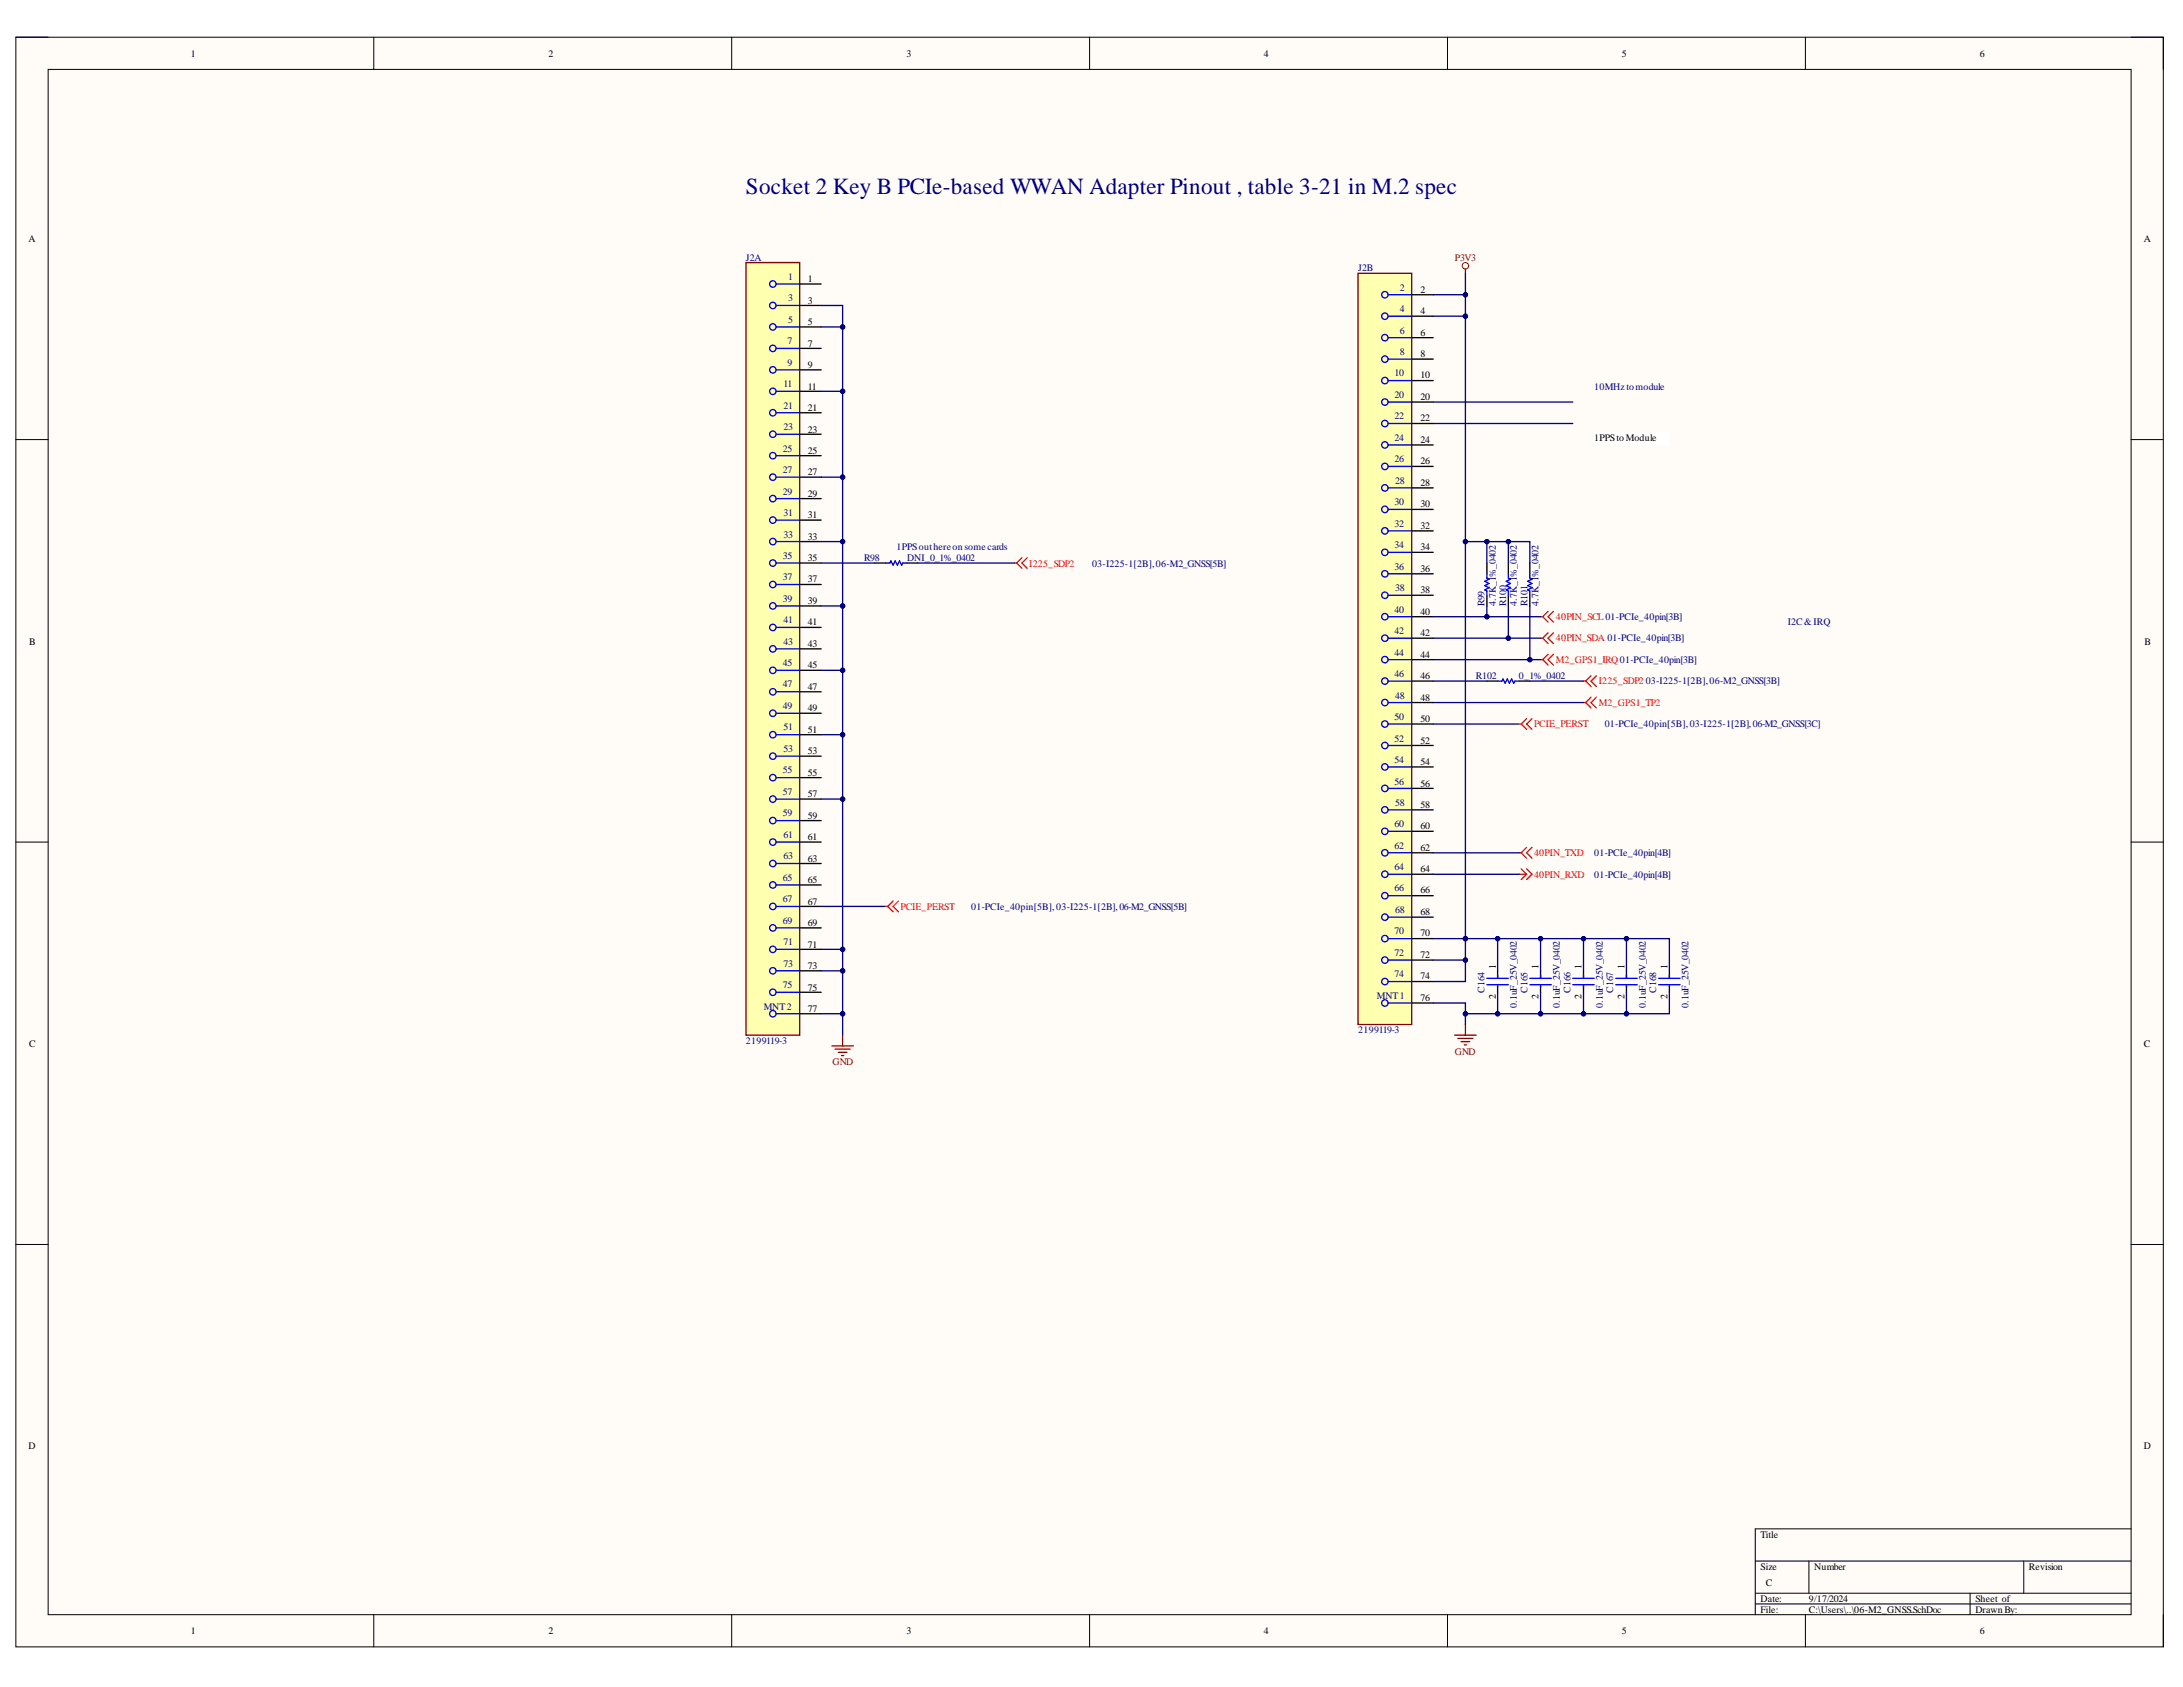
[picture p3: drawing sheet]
<svg xmlns="http://www.w3.org/2000/svg" width="279mm" height="216mm" viewBox="0 0 279 216" stroke-linecap="round" stroke-linejoin="round" font-family="sans-serif">
<defs><g id="words">
<text font-size="3" fill="#000080" x="95.5" y="24.8">Socket 2 Key B PCIe-based WWAN Adapter Pinout , table 3-21 in M.2 spec</text>
<g font-size="1.3">
<text x="24.4" y="7.3">1</text>
<text x="70.2" y="7.3">2</text>
<text x="116" y="7.3">3</text>
<text x="161.8" y="7.3">4</text>
<text x="207.6" y="7.3">5</text>
<text x="253.4" y="7.3">6</text>
<text x="3.6" y="30.9">A</text>
<text x="274.4" y="30.9">A</text>
<text x="103.4" y="36.1">1</text>
<text x="103.4" y="38.9">3</text>
<text x="103.4" y="41.6">5</text>
<text x="181.8" y="37.4">2</text>
<text x="181.8" y="40.2">4</text>
<text x="103.4" y="44.4">7</text>
<text x="103.4" y="47.1">9</text>
<text x="181.8" y="42.9">6</text>
<text x="181.8" y="45.7">8</text>
<text x="103.4" y="49.9">11</text>
<text x="103.4" y="52.6">21</text>
<text x="181.8" y="48.4">10</text>
<text x="181.8" y="51.2">20</text>
<text x="181.8" y="53.9">22</text>
<text x="103.4" y="55.4">23</text>
<text x="103.4" y="58.1">25</text>
<text x="181.8" y="56.7">24</text>
<text x="181.8" y="59.4">26</text>
<text x="204" y="56.5">1PPStoModule</text>
<text x="103.4" y="60.9">27</text>
<text x="103.4" y="63.6">29</text>
<text x="181.8" y="62.2">28</text>
<text x="181.8" y="64.9">30</text>
<text x="103.4" y="66.3">31</text>
<text x="103.4" y="69.1">33</text>
<text x="103.4" y="71.8">35</text>
<text x="181.8" y="67.7">32</text>
<text x="181.8" y="70.4">34</text>
<text x="103.4" y="74.5">37</text>
<text x="103.4" y="77.3">39</text>
<text x="181.8" y="73.2">36</text>
<text x="181.8" y="75.9">38</text>
<text x="3.7" y="82.5">B</text>
<text x="103.4" y="80">41</text>
<text x="103.4" y="82.8">43</text>
<text x="181.8" y="78.7">40</text>
<text x="181.8" y="81.4">42</text>
<text x="274.5" y="82.5">B</text>
<text x="103.4" y="85.5">45</text>
<text x="103.4" y="88.3">47</text>
<text x="181.8" y="84.2">44</text>
<text x="181.8" y="86.9">46</text>
<text x="181.8" y="89.7">48</text>
<text x="103.4" y="91">49</text>
<text x="103.4" y="93.8">51</text>
<text x="181.8" y="92.4">50</text>
<text x="181.8" y="95.2">52</text>
<text x="103.4" y="96.5">53</text>
<text x="103.4" y="99.3">55</text>
<text x="181.8" y="97.9">54</text>
<text x="181.8" y="100.7">56</text>
<text x="103.4" y="102">57</text>
<text x="103.4" y="104.8">59</text>
<text x="103.4" y="107.5">61</text>
<text x="181.8" y="103.4">58</text>
<text x="181.8" y="106.1">60</text>
<text x="103.4" y="110.3">63</text>
<text x="103.4" y="113">65</text>
<text x="181.8" y="108.9">62</text>
<text x="181.8" y="111.6">64</text>
<text x="103.4" y="115.8">67</text>
<text x="103.4" y="118.5">69</text>
<text x="181.8" y="114.3">66</text>
<text x="181.8" y="117.1">68</text>
<text x="181.8" y="119.8">70</text>
<text x="103.4" y="121.3">71</text>
<text x="103.4" y="124">73</text>
<text x="181.8" y="122.6">72</text>
<text x="181.8" y="125.3">74</text>
<text x="191.4" y="124.1" transform="rotate(-90 191.4 124.1)">1</text>
<text x="196.9" y="124.1" transform="rotate(-90 196.9 124.1)">1</text>
<text x="202.4" y="124.1" transform="rotate(-90 202.4 124.1)">1</text>
<text x="207.9" y="124.1" transform="rotate(-90 207.9 124.1)">1</text>
<text x="213.4" y="124.1" transform="rotate(-90 213.4 124.1)">1</text>
<text x="103.4" y="126.8">75</text>
<text x="103.4" y="129.5">77</text>
<text x="181.8" y="128.1">76</text>
<text x="191.4" y="127.9" transform="rotate(-90 191.4 127.9)">2</text>
<text x="196.9" y="127.9" transform="rotate(-90 196.9 127.9)">2</text>
<text x="202.4" y="127.9" transform="rotate(-90 202.4 127.9)">2</text>
<text x="207.9" y="127.9" transform="rotate(-90 207.9 127.9)">2</text>
<text x="213.4" y="127.9" transform="rotate(-90 213.4 127.9)">2</text>
<text x="3.7" y="134">C</text>
<text x="274.4" y="134">C</text>
<text x="3.6" y="185.4">D</text>
<text x="274.4" y="185.4">D</text>
<text x="225.3" y="196.8">Title</text>
<text x="225.3" y="200.9">Size</text>
<text x="226" y="203">C</text>
<text x="232.2" y="200.9">Number</text>
<text x="259.7" y="200.9">Revision</text>
<text x="24.4" y="209.2">1</text>
<text x="70.2" y="209.2">2</text>
<text x="116" y="209.2">3</text>
<text x="161.8" y="209.2">4</text>
<text x="207.6" y="209.2">5</text>
<text x="225.3" y="205">Date:</text>
<text x="225.3" y="206.4">File:</text>
<text x="231.5" y="205">9/17/2024</text>
<text x="231.5" y="206.4">C:\Users\..\06-M2_GNSS.SchDoc</text>
<text x="252.8" y="205">Sheet of</text>
<text x="252.8" y="206.4">DrawnBy:</text>
<text x="253.4" y="209.2">6</text>
</g>
<g font-size="1.3" fill="#000080">
<text x="95.5" y="33.4">J2A</text>
<text x="100.9" y="35.8">1</text>
<text x="173.8" y="34.7">J2B</text>
<text x="100.9" y="38.5">3</text>
<text x="100.9" y="41.3">5</text>
<text x="179.2" y="37.2">2</text>
<text x="179.2" y="40">4</text>
<text x="100.8" y="44">7</text>
<text x="100.8" y="46.8">9</text>
<text x="179.2" y="42.7">6</text>
<text x="179.2" y="45.5">8</text>
<text x="100.3" y="49.5">11</text>
<text x="100.3" y="52.3">21</text>
<text x="178.5" y="48.2">10</text>
<text x="178.5" y="51">20</text>
<text x="178.5" y="53.7">22</text>
<text x="204" y="49.9">10MHztomodule</text>
<text x="100.2" y="57.8">25</text>
<text x="100.3" y="55">23</text>
<text x="178.5" y="56.5">24</text>
<text x="178.5" y="59.2">26</text>
<text x="100.2" y="60.5">27</text>
<text x="100.2" y="63.3">29</text>
<text x="178.5" y="64.7">30</text>
<text x="178.6" y="62">28</text>
<text x="100.2" y="71.5">35</text>
<text x="100.3" y="66">31</text>
<text x="100.3" y="68.8">33</text>
<text x="110.6" y="71.8">R98</text>
<text x="114.7" y="70.4">1PPSouthereonsomecards</text>
<text x="116.1" y="71.8">DNI_0_1%_0402</text>
<text x="178.5" y="67.4">32</text>
<text x="178.5" y="70.1">34</text>
<text x="100.2" y="74.3">37</text>
<text x="100.2" y="77">39</text>
<text x="139.8" y="72.5">03-I225-1[2B],06-M2_GNSS[5B]</text>
<text x="178.5" y="72.9">36</text>
<text x="178.6" y="75.6">38</text>
<text x="190" y="77.6" transform="rotate(-90 190 77.6)">R99</text>
<text x="191.4" y="77.6" transform="rotate(-90 191.4 77.6)">4.7K_1%_0402</text>
<text x="192.8" y="77.6" transform="rotate(-90 192.8 77.6)">R100</text>
<text x="194.1" y="77.6" transform="rotate(-90 194.1 77.6)">4.7K_1%_0402</text>
<text x="195.5" y="77.6" transform="rotate(-90 195.5 77.6)">R101</text>
<text x="196.9" y="77.6" transform="rotate(-90 196.9 77.6)">4.7K_1%_0402</text>
<text x="100.3" y="79.8">41</text>
<text x="100.3" y="82.5">43</text>
<text x="178.5" y="78.4">40</text>
<text x="178.5" y="81.1">42</text>
<text x="178.5" y="83.9">44</text>
<text x="228.8" y="80">I2C&amp;IRQ</text>
<text x="100.2" y="85.3">45</text>
<text x="100.2" y="88">47</text>
<text x="178.5" y="86.6">46</text>
<text x="178.6" y="89.4">48</text>
<text x="188.9" y="86.9">R102</text>
<text x="194.4" y="86.9">0_1%_0402</text>
<text x="210.6" y="87.6">03-I225-1[2B],06-M2_GNSS[3B]</text>
<text x="100.2" y="90.8">49</text>
<text x="100.3" y="93.5">51</text>
<text x="178.5" y="92.1">50</text>
<text x="178.5" y="94.9">52</text>
<text x="205.4" y="93.1">01-PCIe_40pin[5B],03-I225-1[2B],06-M2_GNSS[3C]</text>
<text x="100.2" y="99">55</text>
<text x="100.2" y="101.8">57</text>
<text x="100.3" y="96.3">53</text>
<text x="178.5" y="97.6">54</text>
<text x="178.5" y="100.4">56</text>
<text x="100.2" y="104.5">59</text>
<text x="100.3" y="107.2">61</text>
<text x="178.5" y="105.9">60</text>
<text x="178.6" y="103.1">58</text>
<text x="100.2" y="112.7">65</text>
<text x="100.3" y="110">63</text>
<text x="178.5" y="108.6">62</text>
<text x="178.5" y="111.4">64</text>
<text x="204" y="109.6">01-PCIe_40pin[4B]</text>
<text x="204" y="112.3">01-PCIe_40pin[4B]</text>
<text x="100.2" y="115.4">67</text>
<text x="100.2" y="118.2">69</text>
<text x="124.3" y="116.5">01-PCIe_40pin[5B],03-I225-1[2B],06-M2_GNSS[5B]</text>
<text x="178.5" y="114.1">66</text>
<text x="178.5" y="119.6">70</text>
<text x="178.6" y="116.9">68</text>
<text x="100.3" y="120.9">71</text>
<text x="100.3" y="123.7">73</text>
<text x="178.5" y="122.4">72</text>
<text x="178.5" y="125.1">74</text>
<text x="97.7" y="129.2">MNT2</text>
<text x="100.2" y="126.4">75</text>
<text x="176.2" y="127.9">MNT1</text>
<text x="190" y="127" transform="rotate(-90 190 127)">C164</text>
<text x="194.1" y="129" transform="rotate(-90 194.1 129)">0.1uF_25V_0402</text>
<text x="195.5" y="127" transform="rotate(-90 195.5 127)">C165</text>
<text x="199.6" y="129" transform="rotate(-90 199.6 129)">0.1uF_25V_0402</text>
<text x="201" y="127" transform="rotate(-90 201 127)">C166</text>
<text x="205.1" y="129" transform="rotate(-90 205.1 129)">0.1uF_25V_0402</text>
<text x="206.5" y="127" transform="rotate(-90 206.5 127)">C167</text>
<text x="210.6" y="129" transform="rotate(-90 210.6 129)">0.1uF_25V_0402</text>
<text x="212" y="127" transform="rotate(-90 212 127)">C168</text>
<text x="216.1" y="129" transform="rotate(-90 216.1 129)">0.1uF_25V_0402</text>
<text x="95.5" y="133.6">2199119-3</text>
<text x="173.8" y="132.3">2199119-3</text>
</g>
<g font-size="1.3" fill="#800000">
<text x="186.2" y="33.4">P3V3</text>
<text x="106.5" y="136.3">GND</text>
<text x="186.2" y="135">GND</text>
</g>
<g font-size="1.3" fill="#f00">
<text x="131.7" y="72.5">I225_SDP2</text>
<text x="199.1" y="79.4">40PIN_SCL01-PCIe_40pin[3B]</text>
<text x="199.1" y="82.1">40PIN_SDA 01-PCIe_40pin[3B]</text>
<text x="199.1" y="84.9">M2_GPS1_IRQ01-PCIe_40pin[3B]</text>
<text x="204.6" y="87.6">I225_SDP2</text>
<text x="196.3" y="93.1">PCIE_PERST</text>
<text x="204.6" y="90.3">M2_GPS1_TP2</text>
<text x="196.3" y="109.6">40PIN_TXD</text>
<text x="196.3" y="112.3">40PIN_RXD</text>
<text x="115.3" y="116.5">PCIE_PERST</text>
</g>
</g></defs>
<path d="M2 4.8h274.9v206h-274.9z" fill-rule="evenodd" fill="#fffcf8"/>
<path d="M2 4.8h274.9v206h-274.9z" fill="none" stroke="#000" stroke-width=".13"/>
<path d="M6.2 8.9h266.6v197.7h-266.6z" fill-rule="evenodd" fill="#fffcf8"/>
<g fill="none" stroke="#000" stroke-width=".13">
<path d="M2 4.8h4.2M6.2 8.9h266.6v197.7h-266.6zM47.8 4.8v4.1M93.6 4.8v4.1M139.5 4.8v4.1M185.3 4.8v4.1M231.1 4.8v4.1M272.8 4.8h4.1v4.1M2 56.3h4.2M272.8 56.3h4.1M2 107.8h4.2M272.8 107.8h4.1"/>
<path d="M2 159.3h4.2M272.8 159.3h4.1M224.7 199.8h48.1M231.5 199.8v4.1M259 199.8v4.1M272.8 195.7h-48.1v10.9M47.8 206.6v4.2M93.6 206.6v4.2M139.5 206.6v4.2M185.3 206.6v4.2M224.7 203.9h48.1M224.7 205.3h48.1"/>
<path d="M231.1 206.6v4.2M252.1 203.9v2.7M276.9 206.6v4.2"/>
</g>
<path d="M187.6 34.4v.6M106.5 133.9h2.7M106.9 134.3h1.9M107.3 134.7h1.1M107.7 135.1h.3M107.8 132.5v1.4M186.2 132.5h2.7M186.6 132.9h1.9M187 133.3h1.1M187.4 133.7h.3M187.6 131.1v1.4" fill="none" stroke="#800000" stroke-width=".17"/>
<circle cx="187.6" cy="34" r=".41" fill="none" stroke="#800000" stroke-width=".13"/>
<g fill="none" stroke="#f00" stroke-width=".17">
<path d="M129.8 72.1h.3M130.1 72.1l.7 .6M130.8 71.4l-.7 .7M131.5 71.4l-.7 .7 .7 .6M197.2 78.9h.2M197.4 78.9l.7 .7M198.1 78.2l-.7 .7M198.8 78.2l-.7 .7 .7 .7M197.2 81.7h.2M197.2 84.4h.2M197.4 84.4l.7 .7M197.4 81.7l.7 .7"/>
<path d="M198.1 81l-.7 .7M198.1 83.7l-.7 .7M198.8 83.7l-.7 .7 .7 .7M198.8 81l-.7 .7 .7 .7M202.7 89.9h.2M202.9 89.9l.7 .7M203.6 89.2l-.7 .7M204.3 89.2l-.7 .7 .7 .7M194.4 109.1h.3M194.4 111.9h1M194.7 109.1l.7 .7M194.7 111.2l.7 .7"/>
<path d="M195.4 108.5l-.7 .6M195.4 111.9l-.7 .7M195.4 111.2l.7 .7-.7 .7M196.1 108.5l-.7 .6 .7 .7"/>
</g>
<path d="M95.5 33.6h6.8v98.9h-6.8z" fill-rule="evenodd" fill="#ffffb0"/>
<path d="M95.5 33.6h6.8v98.9h-6.8z" fill="none" stroke="#800000" stroke-width=".17"/>
<g fill="none" stroke="#00f" stroke-width=".17">
<path d="M99.3 36.3h3M99.3 39.1h3M99.3 41.8h3M99.3 44.6h3M99.3 47.3h3M99.3 50.1h3M99.3 52.8h3M99.3 55.6h3M99.3 58.3h3M99.3 61.1h3M99.3 63.8h3M99.3 66.6h3"/>
<path d="M99.3 69.3h3M99.3 72.1h3M99.3 74.8h3M99.3 77.5h3M99.3 80.3h3M99.3 83h3M99.3 85.8h3M99.3 88.5h3M99.3 91.3h3M99.3 94h3M99.3 96.8h3M99.3 99.5h3"/>
<path d="M99.3 102.3h3M99.3 105h3M99.3 107.8h3M99.3 110.5h3M99.3 113.3h3M99.3 116h3M99.3 118.8h3M99.3 121.5h3M99.3 124.2h3M99.3 127h3M99.3 129.7h3"/>
<circle cx="98.9" cy="36.3" r=".41"/>
<circle cx="98.9" cy="39.1" r=".41"/>
<circle cx="98.9" cy="50.1" r=".41"/>
<circle cx="98.9" cy="44.6" r=".41"/>
<circle cx="98.9" cy="41.8" r=".41"/>
<circle cx="98.9" cy="47.3" r=".41"/>
<circle cx="98.9" cy="52.8" r=".41"/>
<circle cx="98.9" cy="58.3" r=".41"/>
<circle cx="98.9" cy="55.6" r=".41"/>
<circle cx="98.9" cy="69.3" r=".41"/>
<circle cx="98.9" cy="72.1" r=".41"/>
<circle cx="98.9" cy="74.8" r=".41"/>
<circle cx="98.9" cy="77.5" r=".41"/>
<circle cx="98.9" cy="61.1" r=".41"/>
<circle cx="98.9" cy="66.6" r=".41"/>
<circle cx="98.9" cy="63.8" r=".41"/>
<circle cx="98.9" cy="83" r=".41"/>
<circle cx="98.9" cy="88.5" r=".41"/>
<circle cx="98.9" cy="94" r=".41"/>
<circle cx="98.9" cy="80.3" r=".41"/>
<circle cx="98.9" cy="85.8" r=".41"/>
<circle cx="98.9" cy="91.3" r=".41"/>
<circle cx="98.9" cy="96.8" r=".41"/>
<circle cx="98.9" cy="99.5" r=".41"/>
<circle cx="98.9" cy="107.8" r=".41"/>
<circle cx="98.9" cy="116" r=".41"/>
<circle cx="98.9" cy="110.5" r=".41"/>
<circle cx="98.9" cy="118.8" r=".41"/>
<circle cx="98.9" cy="113.3" r=".41"/>
<circle cx="98.9" cy="105" r=".41"/>
<circle cx="98.9" cy="102.3" r=".41"/>
<circle cx="98.9" cy="121.5" r=".41"/>
<circle cx="98.9" cy="127" r=".41"/>
<circle cx="98.9" cy="124.2" r=".41"/>
<circle cx="98.9" cy="129.7" r=".41"/>
</g>
<g fill="none" stroke="#000" stroke-width=".17">
<path d="M102.3 36.3h2.8M102.3 39.1h2.8M102.3 41.8h2.8M102.3 44.6h2.8M102.3 47.3h2.8M102.3 50.1h2.8M102.3 52.8h2.8M102.3 55.6h2.8M102.3 58.3h2.8M102.3 61.1h2.8M102.3 63.8h2.8M102.3 66.6h2.8"/>
<path d="M102.3 69.3h2.8M102.3 72.1h2.8M102.3 74.8h2.8M102.3 77.5h2.8M102.3 80.3h2.8M102.3 83h2.8M102.3 85.8h2.8M102.3 88.5h2.8M102.3 91.3h2.8M102.3 94h2.8M102.3 96.8h2.8M102.3 99.5h2.8"/>
<path d="M102.3 102.3h2.8M102.3 105h2.8M102.3 107.8h2.8M102.3 110.5h2.8M102.3 113.3h2.8M102.3 116h2.8M102.3 118.8h2.8M102.3 121.5h2.8M102.3 124.2h2.8M102.3 127h2.8M102.3 129.7h2.8"/>
</g>
<path d="M173.8 35h6.9v96.1h-6.9z" fill-rule="evenodd" fill="#ffffb0"/>
<path d="M173.8 35h6.9v96.1h-6.9z" fill="none" stroke="#800000" stroke-width=".17"/>
<g fill="none" stroke="#00f" stroke-width=".17">
<path d="M177.7 37.7h3M177.7 40.5h3M177.7 43.2h3M177.7 46h3M177.7 48.7h3M177.7 51.5h3M177.7 54.2h3M177.7 56.9h3M177.7 59.7h3M177.7 62.4h3M177.7 65.2h3M177.7 67.9h3"/>
<path d="M177.7 70.7h3M177.7 73.4h3M177.7 76.2h3M177.7 78.9h3M177.7 81.7h3M177.7 84.4h3M177.7 87.2h3M177.7 89.9h3M177.7 92.7h3M177.7 95.4h3M177.7 98.2h3M177.7 100.9h3"/>
<path d="M177.7 103.6h3M177.7 106.4h3M177.7 109.1h3M177.7 111.9h3M177.7 114.6h3M177.7 117.4h3M177.7 120.1h3M177.7 122.9h3M177.7 125.6h3M177.7 128.4h3"/>
<circle cx="177.2" cy="37.7" r=".41"/>
<circle cx="177.2" cy="43.2" r=".41"/>
<circle cx="177.2" cy="48.7" r=".41"/>
<circle cx="177.2" cy="59.7" r=".41"/>
<circle cx="177.2" cy="54.2" r=".41"/>
<circle cx="177.2" cy="46" r=".41"/>
<circle cx="177.2" cy="40.5" r=".41"/>
<circle cx="177.2" cy="56.9" r=".41"/>
<circle cx="177.2" cy="51.5" r=".41"/>
<circle cx="177.2" cy="76.2" r=".41"/>
<circle cx="177.2" cy="70.7" r=".41"/>
<circle cx="177.2" cy="62.4" r=".41"/>
<circle cx="177.2" cy="78.9" r=".41"/>
<circle cx="177.2" cy="67.9" r=".41"/>
<circle cx="177.2" cy="73.4" r=".41"/>
<circle cx="177.3" cy="65.2" r=".41"/>
<circle cx="177.2" cy="81.7" r=".41"/>
<circle cx="177.2" cy="87.2" r=".41"/>
<circle cx="177.2" cy="98.2" r=".41"/>
<circle cx="177.2" cy="92.7" r=".41"/>
<circle cx="177.2" cy="84.4" r=".41"/>
<circle cx="177.2" cy="95.4" r=".41"/>
<circle cx="177.2" cy="89.9" r=".41"/>
<circle cx="177.2" cy="109.1" r=".41"/>
<circle cx="177.2" cy="114.6" r=".41"/>
<circle cx="177.2" cy="100.9" r=".41"/>
<circle cx="177.2" cy="111.9" r=".41"/>
<circle cx="177.2" cy="117.4" r=".41"/>
<circle cx="177.3" cy="103.6" r=".41"/>
<circle cx="177.3" cy="106.4" r=".41"/>
<circle cx="177.2" cy="125.6" r=".41"/>
<circle cx="177.2" cy="120.1" r=".41"/>
<circle cx="177.2" cy="122.9" r=".41"/>
<circle cx="177.2" cy="128.4" r=".41"/>
</g>
<g fill="none" stroke="#000" stroke-width=".17">
<path d="M180.7 37.7h2.7M180.7 40.5h2.7M180.7 43.2h2.7M180.7 46h2.7M180.7 48.7h2.7M180.7 51.5h2.7M180.7 54.2h2.7M180.7 56.9h2.7M180.7 59.7h2.7M180.7 62.4h2.7M180.7 65.2h2.7M180.7 67.9h2.7"/>
<path d="M180.7 70.7h2.7M180.7 73.4h2.7M180.7 76.2h2.7M180.7 78.9h2.7M180.7 81.7h2.7M180.7 84.4h2.7M180.7 87.2h2.7M180.7 89.9h2.7M180.7 92.7h2.7M180.7 95.4h2.7M180.7 98.2h2.7M180.7 100.9h2.7"/>
<path d="M180.7 103.6h2.7M180.7 106.4h2.7M180.7 109.1h2.7M180.7 111.9h2.7M180.7 114.6h2.7M180.7 117.4h2.7M180.7 120.1h2.7M180.7 122.9h2.7M180.7 125.6h2.7M180.7 128.4h2.7"/>
</g>
<path d="M204 55.3h9.6v1.6h-9.6z" fill-rule="evenodd" fill="#fff"/>
<path d="M204 55.3h9.6v1.6h-9.6z" fill="none" stroke="#fff" stroke-width=".13"/>
<g fill="none" stroke="#000" stroke-width=".17">
<path d="M112 72.1h1.3M116.1 72.1h1.4M190.3 72.1v1.3M190.3 76.2v1.4M193.1 72.1v1.3M193.1 76.2v1.4M195.8 72.1v1.3M195.8 76.2v1.4M190.3 87.2h1.4M194.4 87.2h1.4M191.7 124.2v1M191.7 126.2v.8"/>
<path d="M197.2 124.2v1M197.2 126.2v.8M202.7 124.2v1M202.7 126.2v.8M208.2 124.2v1M208.2 126.2v.8M213.7 124.2v1M213.7 126.2v.8"/>
</g>
<g fill="none" stroke="#00f" stroke-width=".17">
<path d="M113.3 72.1h.6l.1-.3 .3 .5 .3-.5 .3 .5 .2-.5 .3 .5 .1-.2h.6M190.3 73.4v.6l.3 .1-.6 .3 .6 .3-.6 .2 .6 .3-.6 .3 .3 .1v.6M193.1 73.4v.6l.2 .1-.5 .3 .5 .3-.5 .2 .5 .3-.5 .3 .3 .1v.6M195.8 73.4v.6l.3 .1-.6 .3 .6 .3-.6 .2 .6 .3-.6 .3 .3 .1v.6M191.7 87.2h.5l.2-.3 .2 .5 .3-.5 .3 .5 .3-.5 .2 .5 .2-.2h.5M190.3 125.2h2.8M190.3 126h2.8M191.7 124.8v.4M191.7 126.2v.1M195.8 125.2h2.7M195.8 126h2.7M197.2 124.8v.4"/>
<path d="M197.2 126.2v.1M201.3 125.2h2.7M201.3 126h2.7M202.7 124.8v.4M202.7 126.2v.1M206.8 125.2h2.7M206.8 126h2.7M208.2 124.8v.4M208.2 126.2v.1M212.3 125.2h2.7M212.3 126h2.7M213.7 124.8v.4"/>
<path d="M213.7 126.2v.1"/>
</g>
<path d="M202.7 87.2h.2M202.9 87.2l.7 .7M203.6 86.5l-.7 .7M204.3 86.5l-.7 .7 .7 .7" fill="none" stroke="#f00" stroke-width=".17"/>
<path d="M105.1 41.8h2.7" fill="none" stroke="#000080" stroke-width=".17"/>
<circle cx="107.8" cy="41.8" r=".28" fill="#000080"/>
<circle cx="107.8" cy="41.8" r=".28" fill="none" stroke="#000080" stroke-width=".13"/>
<path d="M105.1 50.1h2.7" fill="none" stroke="#000080" stroke-width=".17"/>
<circle cx="107.8" cy="50.1" r=".28" fill="#000080"/>
<circle cx="107.8" cy="50.1" r=".28" fill="none" stroke="#000080" stroke-width=".13"/>
<path d="M105.1 61.1h2.7" fill="none" stroke="#000080" stroke-width=".17"/>
<circle cx="107.8" cy="61.1" r=".27" fill="#000080"/>
<circle cx="107.8" cy="61.1" r=".27" fill="none" stroke="#000080" stroke-width=".13"/>
<path d="M105.1 69.3h2.7" fill="none" stroke="#000080" stroke-width=".17"/>
<circle cx="107.8" cy="69.3" r=".27" fill="#000080"/>
<circle cx="107.8" cy="69.3" r=".27" fill="none" stroke="#000080" stroke-width=".13"/>
<path d="M105.1 77.5h2.7" fill="none" stroke="#000080" stroke-width=".17"/>
<circle cx="107.8" cy="77.5" r=".28" fill="#000080"/>
<circle cx="107.8" cy="77.5" r=".28" fill="none" stroke="#000080" stroke-width=".13"/>
<path d="M105.1 85.8h2.7" fill="none" stroke="#000080" stroke-width=".17"/>
<circle cx="107.8" cy="85.8" r=".28" fill="#000080"/>
<circle cx="107.8" cy="85.8" r=".28" fill="none" stroke="#000080" stroke-width=".13"/>
<path d="M105.1 94h2.7" fill="none" stroke="#000080" stroke-width=".17"/>
<circle cx="107.8" cy="94" r=".27" fill="#000080"/>
<circle cx="107.8" cy="94" r=".27" fill="none" stroke="#000080" stroke-width=".13"/>
<path d="M105.1 102.3h2.7" fill="none" stroke="#000080" stroke-width=".17"/>
<circle cx="107.8" cy="102.3" r=".27" fill="#000080"/>
<circle cx="107.8" cy="102.3" r=".27" fill="none" stroke="#000080" stroke-width=".13"/>
<path d="M105.1 121.5h2.7" fill="none" stroke="#000080" stroke-width=".17"/>
<circle cx="107.8" cy="121.5" r=".28" fill="#000080"/>
<circle cx="107.8" cy="121.5" r=".28" fill="none" stroke="#000080" stroke-width=".13"/>
<path d="M105.1 124.2h2.7" fill="none" stroke="#000080" stroke-width=".17"/>
<circle cx="107.8" cy="124.2" r=".28" fill="#000080"/>
<circle cx="107.8" cy="124.2" r=".28" fill="none" stroke="#000080" stroke-width=".13"/>
<path d="M187.6 35v2.7h-4.2" fill="none" stroke="#000080" stroke-width=".17"/>
<circle cx="187.6" cy="37.7" r=".27" fill="#000080"/>
<circle cx="187.6" cy="37.7" r=".27" fill="none" stroke="#000080" stroke-width=".13"/>
<path d="M187.6 37.7v2.8h-4.2" fill="none" stroke="#000080" stroke-width=".17"/>
<circle cx="187.6" cy="40.5" r=".27" fill="#000080"/>
<circle cx="187.6" cy="40.5" r=".27" fill="none" stroke="#000080" stroke-width=".13"/>
<circle cx="187.6" cy="37.7" r=".27" fill="#000080"/>
<circle cx="187.6" cy="37.7" r=".27" fill="none" stroke="#000080" stroke-width=".13"/>
<path d="M187.6 120.1v2.8h-4.2" fill="none" stroke="#000080" stroke-width=".17"/>
<circle cx="187.6" cy="122.9" r=".27" fill="#000080"/>
<circle cx="187.6" cy="122.9" r=".27" fill="none" stroke="#000080" stroke-width=".13"/>
<circle cx="187.6" cy="120.1" r=".27" fill="#000080"/>
<circle cx="187.6" cy="120.1" r=".27" fill="none" stroke="#000080" stroke-width=".13"/>
<path d="M187.6 122.9v2.7h-4.2" fill="none" stroke="#000080" stroke-width=".17"/>
<circle cx="187.6" cy="122.9" r=".27" fill="#000080"/>
<circle cx="187.6" cy="122.9" r=".27" fill="none" stroke="#000080" stroke-width=".13"/>
<path d="M105.1 129.7h2.7" fill="none" stroke="#000080" stroke-width=".17"/>
<circle cx="107.8" cy="129.7" r=".28" fill="#000080"/>
<circle cx="107.8" cy="129.7" r=".28" fill="none" stroke="#000080" stroke-width=".13"/>
<path d="M105.1 72.1h6.9M117.5 72.1h12.3M187.6 69.3h2.7v2.8M183.4 87.2h6.9M183.4 92.7h11M183.4 89.9h19.3M195.8 87.2h6.9M105.1 116h8.2M183.4 109.1h11M183.4 111.9h11" fill="none" stroke="#000080" stroke-width=".17"/>
<circle cx="190.3" cy="69.3" r=".27" fill="#000080"/>
<circle cx="190.3" cy="69.3" r=".27" fill="none" stroke="#000080" stroke-width=".13"/>
<circle cx="187.6" cy="69.3" r=".27" fill="#000080"/>
<circle cx="187.6" cy="69.3" r=".27" fill="none" stroke="#000080" stroke-width=".13"/>
<path d="M190.3 69.3h2.8v2.8" fill="none" stroke="#000080" stroke-width=".17"/>
<circle cx="190.3" cy="69.3" r=".27" fill="#000080"/>
<circle cx="190.3" cy="69.3" r=".27" fill="none" stroke="#000080" stroke-width=".13"/>
<circle cx="193.1" cy="69.3" r=".27" fill="#000080"/>
<circle cx="193.1" cy="69.3" r=".27" fill="none" stroke="#000080" stroke-width=".13"/>
<path d="M193.1 69.3h2.7v2.8" fill="none" stroke="#000080" stroke-width=".17"/>
<circle cx="193.1" cy="69.3" r=".27" fill="#000080"/>
<circle cx="193.1" cy="69.3" r=".27" fill="none" stroke="#000080" stroke-width=".13"/>
<path d="M195.8 77.6v6.8" fill="none" stroke="#000080" stroke-width=".17"/>
<circle cx="195.8" cy="84.4" r=".27" fill="#000080"/>
<circle cx="195.8" cy="84.4" r=".27" fill="none" stroke="#000080" stroke-width=".13"/>
<path d="M193.1 77.6v4.1" fill="none" stroke="#000080" stroke-width=".17"/>
<circle cx="193.1" cy="81.7" r=".27" fill="#000080"/>
<circle cx="193.1" cy="81.7" r=".27" fill="none" stroke="#000080" stroke-width=".13"/>
<path d="M190.3 77.6v1.3" fill="none" stroke="#000080" stroke-width=".17"/>
<circle cx="190.3" cy="78.9" r=".27" fill="#000080"/>
<circle cx="190.3" cy="78.9" r=".27" fill="none" stroke="#000080" stroke-width=".13"/>
<path d="M187.6 120.1h4.1v4.1" fill="none" stroke="#000080" stroke-width=".17"/>
<circle cx="187.6" cy="120.1" r=".27" fill="#000080"/>
<circle cx="187.6" cy="120.1" r=".27" fill="none" stroke="#000080" stroke-width=".13"/>
<circle cx="191.7" cy="120.1" r=".27" fill="#000080"/>
<circle cx="191.7" cy="120.1" r=".27" fill="none" stroke="#000080" stroke-width=".13"/>
<path d="M191.7 120.1h5.5v4.1" fill="none" stroke="#000080" stroke-width=".17"/>
<circle cx="191.7" cy="120.1" r=".27" fill="#000080"/>
<circle cx="191.7" cy="120.1" r=".27" fill="none" stroke="#000080" stroke-width=".13"/>
<circle cx="197.2" cy="120.1" r=".27" fill="#000080"/>
<circle cx="197.2" cy="120.1" r=".27" fill="none" stroke="#000080" stroke-width=".13"/>
<path d="M197.2 120.1h5.5v4.1" fill="none" stroke="#000080" stroke-width=".17"/>
<circle cx="197.2" cy="120.1" r=".27" fill="#000080"/>
<circle cx="197.2" cy="120.1" r=".27" fill="none" stroke="#000080" stroke-width=".13"/>
<circle cx="202.7" cy="120.1" r=".27" fill="#000080"/>
<circle cx="202.7" cy="120.1" r=".27" fill="none" stroke="#000080" stroke-width=".13"/>
<path d="M202.7 120.1h5.5v4.1" fill="none" stroke="#000080" stroke-width=".17"/>
<circle cx="202.7" cy="120.1" r=".27" fill="#000080"/>
<circle cx="202.7" cy="120.1" r=".27" fill="none" stroke="#000080" stroke-width=".13"/>
<circle cx="208.2" cy="120.1" r=".27" fill="#000080"/>
<circle cx="208.2" cy="120.1" r=".27" fill="none" stroke="#000080" stroke-width=".13"/>
<path d="M208.2 120.1h5.5v4.1" fill="none" stroke="#000080" stroke-width=".17"/>
<circle cx="208.2" cy="120.1" r=".27" fill="#000080"/>
<circle cx="208.2" cy="120.1" r=".27" fill="none" stroke="#000080" stroke-width=".13"/>
<path d="M191.7 127v2.7h-4.1" fill="none" stroke="#000080" stroke-width=".17"/>
<circle cx="191.7" cy="129.7" r=".27" fill="#000080"/>
<circle cx="191.7" cy="129.7" r=".27" fill="none" stroke="#000080" stroke-width=".13"/>
<circle cx="187.6" cy="129.7" r=".27" fill="#000080"/>
<circle cx="187.6" cy="129.7" r=".27" fill="none" stroke="#000080" stroke-width=".13"/>
<path d="M197.2 127v2.7h-5.5" fill="none" stroke="#000080" stroke-width=".17"/>
<circle cx="197.2" cy="129.7" r=".27" fill="#000080"/>
<circle cx="197.2" cy="129.7" r=".27" fill="none" stroke="#000080" stroke-width=".13"/>
<circle cx="191.7" cy="129.7" r=".27" fill="#000080"/>
<circle cx="191.7" cy="129.7" r=".27" fill="none" stroke="#000080" stroke-width=".13"/>
<path d="M202.7 127v2.7" fill="none" stroke="#000080" stroke-width=".17"/>
<circle cx="202.7" cy="129.7" r=".27" fill="#000080"/>
<circle cx="202.7" cy="129.7" r=".27" fill="none" stroke="#000080" stroke-width=".13"/>
<path d="M208.2 127v2.7" fill="none" stroke="#000080" stroke-width=".17"/>
<circle cx="208.2" cy="129.7" r=".27" fill="#000080"/>
<circle cx="208.2" cy="129.7" r=".27" fill="none" stroke="#000080" stroke-width=".13"/>
<path d="M183.4 51.5h17.9M183.4 54.2h17.9M183.4 128.4h4.2v2.7" fill="none" stroke="#000080" stroke-width=".17"/>
<circle cx="187.6" cy="129.7" r=".27" fill="#000080"/>
<circle cx="187.6" cy="129.7" r=".27" fill="none" stroke="#000080" stroke-width=".13"/>
<path d="M187.6 40.5v79.6h-4.2" fill="none" stroke="#000080" stroke-width=".17"/>
<circle cx="187.6" cy="40.5" r=".27" fill="#000080"/>
<circle cx="187.6" cy="40.5" r=".27" fill="none" stroke="#000080" stroke-width=".13"/>
<circle cx="187.6" cy="69.3" r=".27" fill="#000080"/>
<circle cx="187.6" cy="69.3" r=".27" fill="none" stroke="#000080" stroke-width=".13"/>
<circle cx="187.6" cy="120.1" r=".27" fill="#000080"/>
<circle cx="187.6" cy="120.1" r=".27" fill="none" stroke="#000080" stroke-width=".13"/>
<path d="M183.4 84.4h13.8" fill="none" stroke="#000080" stroke-width=".17"/>
<circle cx="195.8" cy="84.4" r=".27" fill="#000080"/>
<circle cx="195.8" cy="84.4" r=".27" fill="none" stroke="#000080" stroke-width=".13"/>
<path d="M183.4 81.7h13.8" fill="none" stroke="#000080" stroke-width=".17"/>
<circle cx="193.1" cy="81.7" r=".27" fill="#000080"/>
<circle cx="193.1" cy="81.7" r=".27" fill="none" stroke="#000080" stroke-width=".13"/>
<path d="M183.4 78.9h13.8" fill="none" stroke="#000080" stroke-width=".17"/>
<circle cx="190.3" cy="78.9" r=".27" fill="#000080"/>
<circle cx="190.3" cy="78.9" r=".27" fill="none" stroke="#000080" stroke-width=".13"/>
<path d="M213.7 127v2.7h-16.5" fill="none" stroke="#000080" stroke-width=".17"/>
<circle cx="208.2" cy="129.7" r=".27" fill="#000080"/>
<circle cx="208.2" cy="129.7" r=".27" fill="none" stroke="#000080" stroke-width=".13"/>
<circle cx="202.7" cy="129.7" r=".27" fill="#000080"/>
<circle cx="202.7" cy="129.7" r=".27" fill="none" stroke="#000080" stroke-width=".13"/>
<circle cx="197.2" cy="129.7" r=".27" fill="#000080"/>
<circle cx="197.2" cy="129.7" r=".27" fill="none" stroke="#000080" stroke-width=".13"/>
<path d="M194.4 92.7h.3M194.7 92.7l.7 .6M195.4 92l-.7 .7M196.1 92l-.7 .7 .7 .6M113.3 116h.3M113.6 116l.7 .7M114.3 115.3l-.7 .7M115 115.3l-.7 .7 .7 .7" fill="none" stroke="#f00" stroke-width=".17"/>
<path d="M105.1 39.1h2.7v93.4" fill="none" stroke="#000080" stroke-width=".17"/>
<circle cx="107.8" cy="129.7" r=".28" fill="#000080"/>
<circle cx="107.8" cy="129.7" r=".28" fill="none" stroke="#000080" stroke-width=".13"/>
<circle cx="107.8" cy="124.2" r=".28" fill="#000080"/>
<circle cx="107.8" cy="124.2" r=".28" fill="none" stroke="#000080" stroke-width=".13"/>
<circle cx="107.8" cy="121.5" r=".28" fill="#000080"/>
<circle cx="107.8" cy="121.5" r=".28" fill="none" stroke="#000080" stroke-width=".13"/>
<circle cx="107.8" cy="102.3" r=".27" fill="#000080"/>
<circle cx="107.8" cy="102.3" r=".27" fill="none" stroke="#000080" stroke-width=".13"/>
<circle cx="107.8" cy="94" r=".27" fill="#000080"/>
<circle cx="107.8" cy="94" r=".27" fill="none" stroke="#000080" stroke-width=".13"/>
<circle cx="107.8" cy="85.8" r=".28" fill="#000080"/>
<circle cx="107.8" cy="85.8" r=".28" fill="none" stroke="#000080" stroke-width=".13"/>
<circle cx="107.8" cy="77.5" r=".28" fill="#000080"/>
<circle cx="107.8" cy="77.5" r=".28" fill="none" stroke="#000080" stroke-width=".13"/>
<circle cx="107.8" cy="69.3" r=".27" fill="#000080"/>
<circle cx="107.8" cy="69.3" r=".27" fill="none" stroke="#000080" stroke-width=".13"/>
<circle cx="107.8" cy="61.1" r=".27" fill="#000080"/>
<circle cx="107.8" cy="61.1" r=".27" fill="none" stroke="#000080" stroke-width=".13"/>
<circle cx="107.8" cy="50.1" r=".28" fill="#000080"/>
<circle cx="107.8" cy="50.1" r=".28" fill="none" stroke="#000080" stroke-width=".13"/>
<circle cx="107.8" cy="41.8" r=".28" fill="#000080"/>
<circle cx="107.8" cy="41.8" r=".28" fill="none" stroke="#000080" stroke-width=".13"/>
<use href="#words"/>
</svg>
